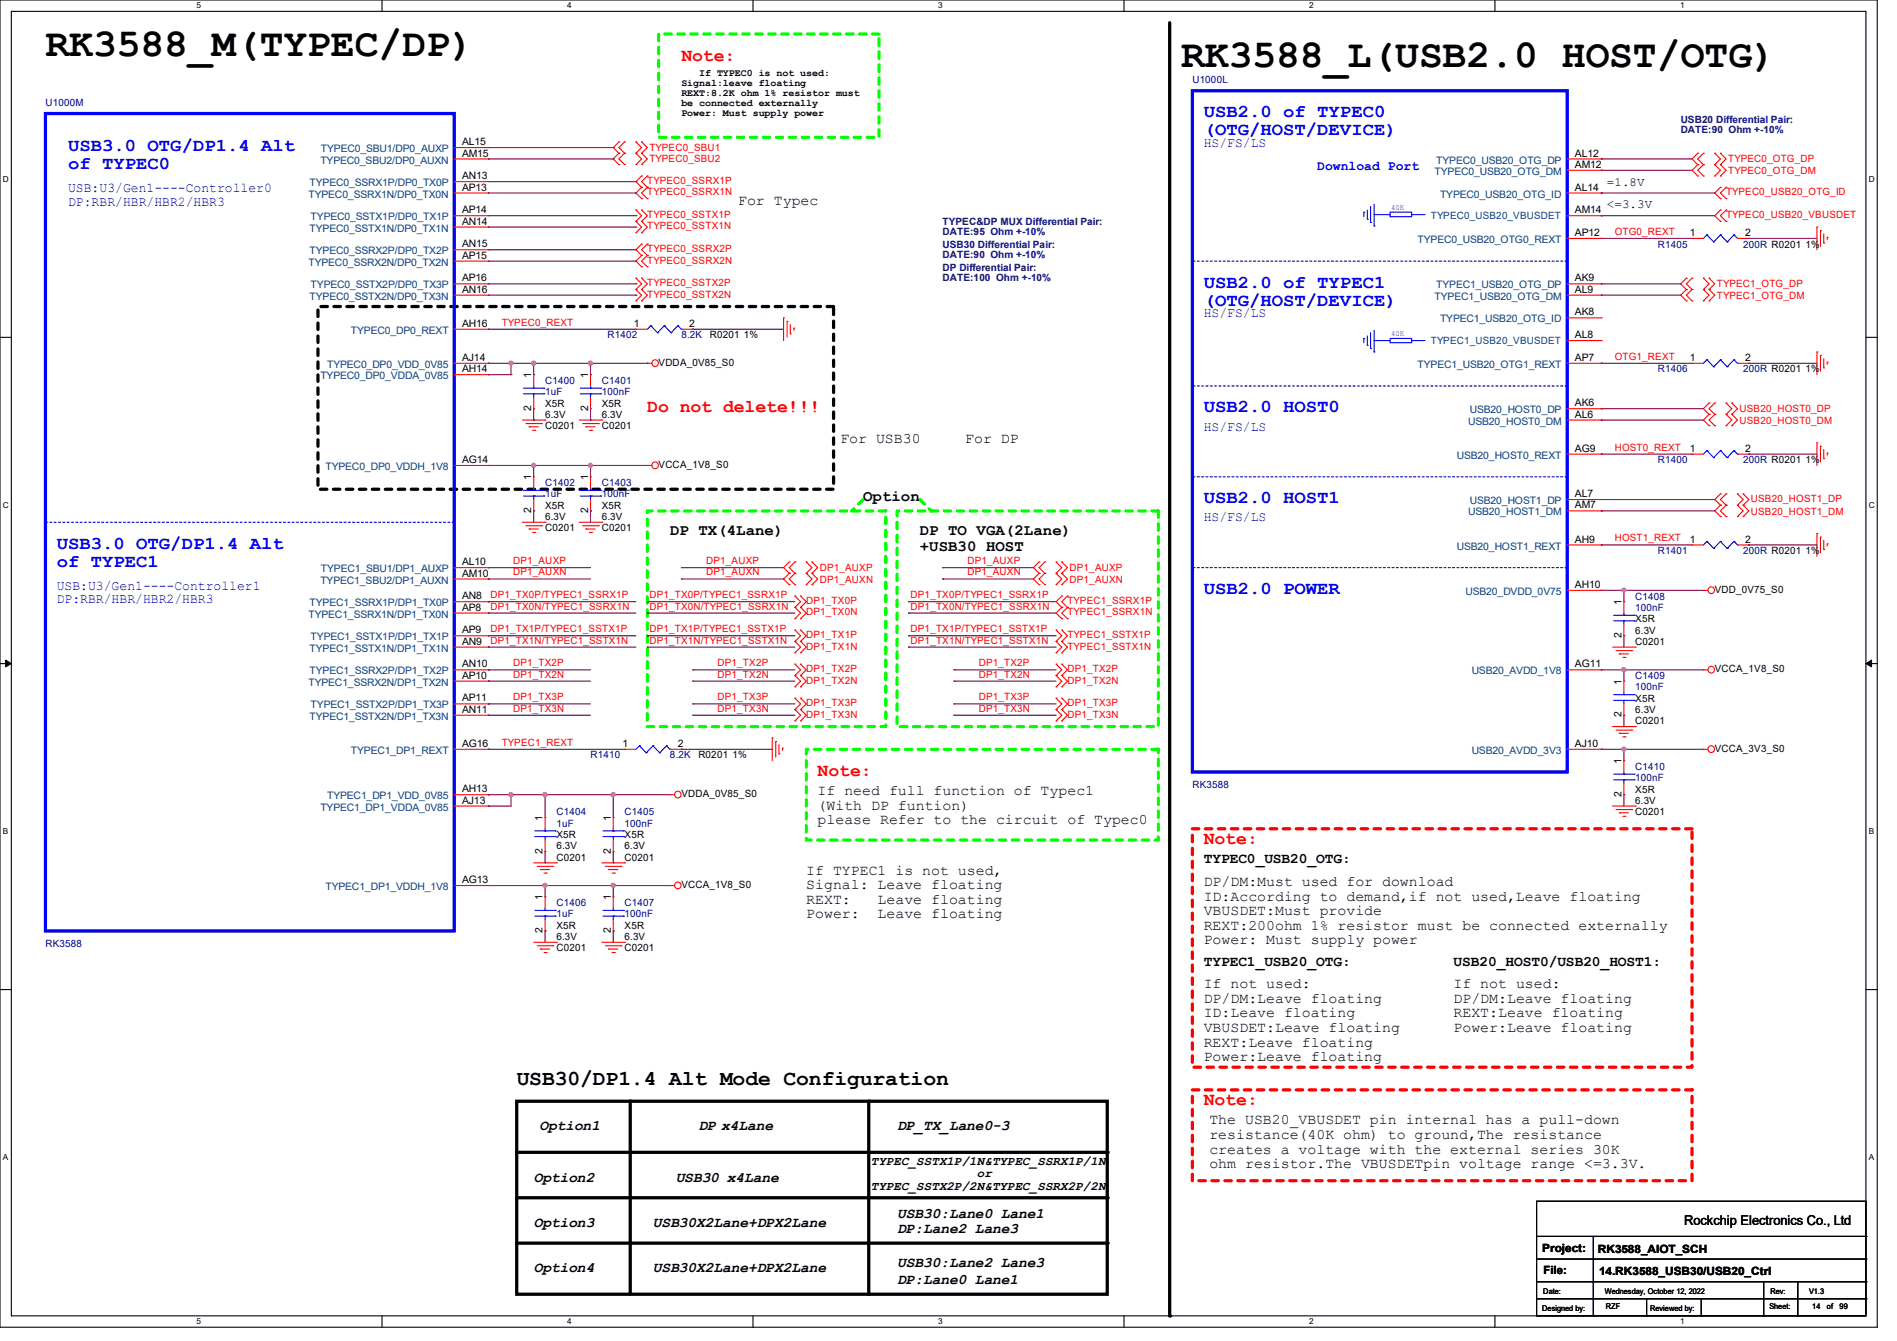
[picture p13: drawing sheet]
<svg xmlns="http://www.w3.org/2000/svg" width="297mm" height="210mm" viewBox="0 0 297 210" stroke-linecap="round" stroke-linejoin="round" font-family="sans-serif">
<defs><g id="words">
<g font-size="6.2">
<text x="7.1" y="8.8">RK3588_M(TYPEC/DP)</text>
<text x="184.9" y="10.5">RK3588_L(USB2.0 HOST/OTG)</text>
</g>
<text font-size="3.3" x="80.9" y="169.9">USB30/DP1.4 Alt Mode Configuration</text>
<g font-size="2.8" fill="#f00">
<text x="106.7" y="9.5">Note:</text>
<text x="101.3" y="64.6">Do not delete!!!</text>
<text x="128" y="121.5">Note:</text>
<text x="188.5" y="132.2">Note:</text>
<text x="188.5" y="173.1">Note:</text>
</g>
<g font-size="2.8" fill="#00f">
<text x="10.7" y="23.7">USB3.0 OTG/DP1.4 Alt</text>
<text x="188.5" y="18.4">USB2.0 of TYPEC0</text>
<text x="188.5" y="21.2">(OTG/HOST/DEVICE)</text>
<text x="10.7" y="26.5">of TYPEC0</text>
<text x="188.5" y="45">USB2.0 of TYPEC1</text>
<text x="188.5" y="47.9">(OTG/HOST/DEVICE)</text>
<text x="188.5" y="64.6">USB2.0 HOST0</text>
<text x="188.5" y="78.8">USB2.0 HOST1</text>
<text x="8.9" y="85.9">USB3.0 OTG/DP1.4 Alt</text>
<text x="8.9" y="88.8">of TYPEC1</text>
<text x="188.5" y="93">USB2.0 POWER</text>
</g>
<g font-size="2.5">
<text x="104.9" y="83.8">DP TX(4Lane)</text>
<text x="135.1" y="78.4">Option</text>
<text x="144" y="83.8">DP TO VGA(2Lane)</text>
<text x="144" y="86.2">+USB30 HOST</text>
</g>
<g font-size="2.3">
<text x="115.6" y="32.1">For Typec</text>
<text x="131.6" y="69.4">For USB30</text>
<text x="151.1" y="69.4">For DP</text>
<text x="128" y="124.5">If need full function of Typec1</text>
<text x="128" y="126.8">(With DP funtion)</text>
<text x="128" y="129.1">please Refer to the circuit of Typec0</text>
<text x="126.2" y="137">If TYPEC1 is not used,</text>
<text x="188.5" y="135.2">TYPEC0_USB20_OTG:</text>
<text x="126.2" y="139.3">Signal: Leave floating</text>
<text x="126.2" y="141.6">REXT:</text>
<text x="126.2" y="143.8">Power:</text>
<text x="137.4" y="141.6">Leave floating</text>
<text x="137.4" y="143.8">Leave floating</text>
<text x="188.5" y="138.8">DP/DM:Must used for download</text>
<text x="188.5" y="141.1">ID:According to demand,if not used,Leave floating</text>
<text x="188.5" y="143.3">VBUSDET:Must provide</text>
<text x="188.5" y="145.6">REXT:200ohm 1% resistor must be connected externally</text>
<text x="188.5" y="147.9">Power: Must supply power</text>
<text x="188.5" y="154.8">If not used:</text>
<text x="188.5" y="151.2">TYPEC1_USB20_OTG:</text>
<text x="227.6" y="154.8">If not used:</text>
<text x="227.6" y="151.2">USB20_HOST0/USB20_HOST1:</text>
<text x="188.5" y="157.1">DP/DM:Leave floating</text>
<text x="188.5" y="159.3">ID:Leave floating</text>
<text x="188.5" y="161.6">VBUSDET:Leave floating</text>
<text x="227.6" y="157.1">DP/DM:Leave floating</text>
<text x="227.6" y="159.3">REXT:Leave floating</text>
<text x="227.6" y="161.6">Power:Leave floating</text>
<text x="188.5" y="163.9">REXT:Leave floating</text>
<text x="188.5" y="166.2">Power:Leave floating</text>
<text x="84.5" y="177">Option1</text>
<text x="109.3" y="177">DP x4Lane</text>
<text x="140.5" y="177">DP_TX_Lane0-3</text>
<text x="189.4" y="176.1">The USB20_VBUSDET pin internal has a pull-down</text>
<text x="189.4" y="178.4">resistance(40K ohm) to ground,The resistance</text>
<text x="83.6" y="185">Option2</text>
<text x="105.8" y="185">USB30 x4Lane</text>
<text x="189.4" y="180.7">creates a voltage with the external series 30K</text>
<text x="189.4" y="183">ohm resistor.The VBUSDETpin voltage range &lt;=3.3V.</text>
<text x="140.5" y="190.7">USB30:Lane0 Lane1</text>
<text x="83.6" y="192.2">Option3</text>
<text x="102.2" y="192.2">USB30X2Lane+DPX2Lane</text>
<text x="140.5" y="193">DP:Lane2 Lane3</text>
<text x="83.6" y="199.3">Option4</text>
<text x="102.2" y="199.3">USB30X2Lane+DPX2Lane</text>
<text x="140.5" y="198.4">USB30:Lane2 Lane3</text>
<text x="140.5" y="201">DP:Lane0 Lane1</text>
</g>
<g font-size="2.1" fill="#00f">
<text x="188.5" y="23">HS/FS/LS</text>
<text x="206.2" y="26.6">Download Port</text>
<text x="10.7" y="30.1">USB:U3/Gen1----Controller0</text>
<text x="10.7" y="32.2">DP:RBR/HBR/HBR2/HBR3</text>
<text x="188.5" y="49.7">HS/FS/LS</text>
<text x="188.5" y="67.4">HS/FS/LS</text>
<text x="188.5" y="81.7">HS/FS/LS</text>
<text x="8.9" y="92.3">USB:U3/Gen1----Controller1</text>
<text x="8.9" y="94.4">DP:RBR/HBR/HBR2/HBR3</text>
</g>
<text font-size="2.1" x="263.7" y="191.9">Rockchip Electronics Co., Ltd</text>
<g font-size="1.9">
<text x="251.6" y="29.1">=1.8V</text>
<text x="251.6" y="32.6">&lt;=3.3V</text>
<text x="136.4" y="182.5">TYPEC_SSTX1P/1N&amp;TYPEC_SSRX1P/1N</text>
<text x="152.9" y="184.4">or</text>
<text x="136.4" y="186.4">TYPEC_SSTX2P/2N&amp;TYPEC_SSRX2P/2N</text>
</g>
<g font-size="1.8">
<text x="241.5" y="196">Project:</text>
<text x="250.2" y="196.2">RK3588_AIOT_SCH</text>
<text x="241.6" y="199.6">File:</text>
<text x="250.4" y="199.7">14.RK3588_USB30/USB20_Ctrl</text>
</g>
<g font-size="1.6">
<text x="109.5" y="11.9">If TYPEC0 is not used:</text>
<text x="106.7" y="13.5">Signal:leave floating</text>
<text x="106.7" y="15.1">REXT:8.2K ohm 1% resistor must</text>
<text x="106.7" y="16.6">be connected externally</text>
<text x="72.3" y="22.7">AL15</text>
<text x="106.7" y="18.2">Power: Must supply power</text>
<text x="72.3" y="24.5">AM15</text>
<text x="72.3" y="28.1">AN13</text>
<text x="72.3" y="29.8">AP13</text>
<text x="246.6" y="24.5">AL12</text>
<text x="246.6" y="29.8">AL14</text>
<text x="246.6" y="26.3">AM12</text>
<text x="72.3" y="35.2">AN14</text>
<text x="72.3" y="33.4">AP14</text>
<text x="246.6" y="33.4">AM14</text>
<text x="72.3" y="38.7">AN15</text>
<text x="72.3" y="40.5">AP15</text>
<text x="246.6" y="37">AP12</text>
<text x="264.6" y="37">1</text>
<text x="273.3" y="37">2</text>
<text x="72.3" y="45.8">AN16</text>
<text x="72.3" y="44.1">AP16</text>
<text x="246.6" y="44.1">AK9</text>
<text x="246.6" y="45.8">AL9</text>
<text x="72.3" y="51.2">AH16</text>
<text x="99.2" y="51.2">1</text>
<text x="107.9" y="51.2">2</text>
<text x="111.1" y="53">R0201 1%</text>
<text x="246.6" y="49.4">AK8</text>
<text x="246.6" y="53">AL8</text>
<text x="72.3" y="58.3">AH14</text>
<text x="72.3" y="56.5">AJ14</text>
<text x="83.2" y="59.2" transform="rotate(-90 83.2 59.2)">1</text>
<text x="92.1" y="59.2" transform="rotate(-90 92.1 59.2)">1</text>
<text x="103.1" y="57.3">VDDA_0V85_S0</text>
<text x="246.6" y="56.5">AP7</text>
<text x="264.6" y="56.5">1</text>
<text x="273.3" y="56.5">2</text>
<text x="83.2" y="64.3" transform="rotate(-90 83.2 64.3)">2</text>
<text x="85.3" y="63.7">X5R</text>
<text x="85.3" y="65.4">6.3V</text>
<text x="92.1" y="64.3" transform="rotate(-90 92.1 64.3)">2</text>
<text x="94.2" y="63.7">X5R</text>
<text x="94.2" y="65.4">6.3V</text>
<text x="246.6" y="63.6">AK6</text>
<text x="246.6" y="65.4">AL6</text>
<text x="85.3" y="67.2">C0201</text>
<text x="94.2" y="67.2">C0201</text>
<text x="246.6" y="70.7">AG9</text>
<text x="264.6" y="70.7">1</text>
<text x="273.3" y="70.7">2</text>
<text x="72.3" y="72.5">AG14</text>
<text x="83.2" y="75.2" transform="rotate(-90 83.2 75.2)">1</text>
<text x="92.1" y="75.2" transform="rotate(-90 92.1 75.2)">1</text>
<text x="103.1" y="73.3">VCCA_1V8_S0</text>
<text x="246.6" y="77.9">AL7</text>
<text x="83.2" y="80.3" transform="rotate(-90 83.2 80.3)">2</text>
<text x="85.3" y="83.2">C0201</text>
<text x="85.3" y="79.7">X5R</text>
<text x="85.3" y="81.4">6.3V</text>
<text x="92.1" y="80.3" transform="rotate(-90 92.1 80.3)">2</text>
<text x="94.2" y="83.2">C0201</text>
<text x="94.2" y="79.7">X5R</text>
<text x="94.2" y="81.4">6.3V</text>
<text x="246.6" y="79.6">AM7</text>
<text x="72.3" y="88.5">AL10</text>
<text x="246.6" y="85">AH9</text>
<text x="264.6" y="85">1</text>
<text x="273.3" y="85">2</text>
<text x="72.3" y="90.3">AM10</text>
<text x="72.3" y="93.9">AN8</text>
<text x="72.3" y="95.6">AP8</text>
<text x="246.6" y="92.1">AH10</text>
<text x="253.9" y="94.8" transform="rotate(-90 253.9 94.8)">1</text>
<text x="268.5" y="92.8">VDD_0V75_S0</text>
<text x="72.3" y="101">AN9</text>
<text x="72.3" y="99.2">AP9</text>
<text x="253.9" y="99.9" transform="rotate(-90 253.9 99.9)">2</text>
<text x="256" y="101">C0201</text>
<text x="256" y="97.4">X5R</text>
<text x="256" y="99.2">6.3V</text>
<text x="72.3" y="104.5">AN10</text>
<text x="72.3" y="106.3">AP10</text>
<text x="246.6" y="104.5">AG11</text>
<text x="253.9" y="107.2" transform="rotate(-90 253.9 107.2)">1</text>
<text x="268.5" y="105.3">VCCA_1V8_S0</text>
<text x="72.3" y="111.6">AN11</text>
<text x="72.3" y="109.9">AP11</text>
<text x="253.9" y="112.4" transform="rotate(-90 253.9 112.4)">2</text>
<text x="256" y="113.5">C0201</text>
<text x="256" y="109.9">X5R</text>
<text x="256" y="111.7">6.3V</text>
<text x="72.3" y="117">AG16</text>
<text x="97.4" y="117">1</text>
<text x="106.1" y="117">2</text>
<text x="109.3" y="118.8">R0201 1%</text>
<text x="246.6" y="117">AJ10</text>
<text x="253.9" y="119.7" transform="rotate(-90 253.9 119.7)">1</text>
<text x="268.5" y="117.7">VCCA_3V3_S0</text>
<text x="72.3" y="124.1">AH13</text>
<text x="72.3" y="125.9">AJ13</text>
<text x="106.7" y="124.8">VDDA_0V85_S0</text>
<text x="253.9" y="124.8" transform="rotate(-90 253.9 124.8)">2</text>
<text x="256" y="124.1">X5R</text>
<text x="256" y="125.9">6.3V</text>
<text x="85" y="128.6" transform="rotate(-90 85 128.6)">1</text>
<text x="87.1" y="131.2">X5R</text>
<text x="95.6" y="128.6" transform="rotate(-90 95.6 128.6)">1</text>
<text x="97.8" y="131.2">X5R</text>
<text x="256" y="127.7">C0201</text>
<text x="85" y="133.7" transform="rotate(-90 85 133.7)">2</text>
<text x="87.1" y="134.8">C0201</text>
<text x="87.1" y="133">6.3V</text>
<text x="95.6" y="133.7" transform="rotate(-90 95.6 133.7)">2</text>
<text x="97.8" y="134.8">C0201</text>
<text x="97.8" y="133">6.3V</text>
<text x="72.3" y="138.3">AG13</text>
<text x="85" y="141" transform="rotate(-90 85 141)">1</text>
<text x="95.6" y="141" transform="rotate(-90 95.6 141)">1</text>
<text x="106.7" y="139.1">VCCA_1V8_S0</text>
<text x="85" y="146.1" transform="rotate(-90 85 146.1)">2</text>
<text x="87.1" y="149">C0201</text>
<text x="87.1" y="145.5">X5R</text>
<text x="87.1" y="147.2">6.3V</text>
<text x="95.6" y="146.1" transform="rotate(-90 95.6 146.1)">2</text>
<text x="97.8" y="149">C0201</text>
<text x="97.8" y="145.5">X5R</text>
<text x="97.8" y="147.2">6.3V</text>
</g>
<g font-size="1.6" fill="#000080">
<text x="7.1" y="16.6">U1000M</text>
<text x="186.7" y="13">U1000L</text>
<text x="263.1" y="19.3">USB20 Differential Pair:</text>
<text x="263.1" y="20.9">DATE:90 Ohm +-10%</text>
<text x="147.6" y="35.3">TYPEC&amp;DP MUX Differential Pair:</text>
<text x="147.6" y="36.9">DATE:95 Ohm +-10%</text>
<text x="147.6" y="38.8">USB30 Differential Pair:</text>
<text x="147.6" y="40.4">DATE:90 Ohm +-10%</text>
<text x="259.6" y="38.8">R1405</text>
<text x="272.9" y="38.8">200R R0201 1%</text>
<text x="147.6" y="42.4">DP Differential Pair:</text>
<text x="147.6" y="44">DATE:100 Ohm +-10%</text>
<text x="95.1" y="53">R1402</text>
<text x="106.7" y="53">8.2K</text>
<text x="259.6" y="58.3">R1406</text>
<text x="272.9" y="58.3">200R R0201 1%</text>
<text x="85.3" y="60.1">C1400</text>
<text x="85.3" y="61.9">1uF</text>
<text x="94.2" y="60.1">C1401</text>
<text x="94.2" y="61.9">100nF</text>
<text x="85.3" y="76.1">C1402</text>
<text x="85.3" y="77.9">1uF</text>
<text x="94.2" y="76.1">C1403</text>
<text x="94.2" y="77.9">100nF</text>
<text x="259.6" y="72.6">R1400</text>
<text x="272.9" y="72.6">200R R0201 1%</text>
<text x="259.6" y="86.8">R1401</text>
<text x="272.9" y="86.8">200R R0201 1%</text>
<text x="256" y="93.9">C1408</text>
<text x="256" y="95.7">100nF</text>
<text x="256" y="106.3">C1409</text>
<text x="256" y="108.1">100nF</text>
<text x="92.5" y="118.8">R1410</text>
<text x="104.9" y="118.8">8.2K</text>
<text x="186.7" y="123.4">RK3588</text>
<text x="256" y="120.6">C1410</text>
<text x="256" y="122.3">100nF</text>
<text x="87.1" y="127.7">C1404</text>
<text x="87.1" y="129.5">1uF</text>
<text x="97.8" y="127.7">C1405</text>
<text x="97.8" y="129.5">100nF</text>
<text x="87.1" y="141.9">C1406</text>
<text x="87.1" y="143.7">1uF</text>
<text x="97.8" y="141.9">C1407</text>
<text x="97.8" y="143.7">100nF</text>
<text x="7.1" y="148.3">RK3588</text>
</g>
<g font-size="1.6" fill="#004080">
<text x="50.2" y="23.8">TYPEC0_SBU1/DP0_AUXP</text>
<text x="48.5" y="29.2">TYPEC0_SSRX1P/DP0_TX0P</text>
<text x="50.2" y="25.6">TYPEC0_SBU2/DP0_AUXN</text>
<text x="224.6" y="27.4">TYPEC0_USB20_OTG_DM</text>
<text x="224.9" y="25.6">TYPEC0_USB20_OTG_DP</text>
<text x="48.3" y="30.9">TYPEC0_SSRX1N/DP0_TX0N</text>
<text x="48.6" y="34.5">TYPEC0_SSTX1P/DP0_TX1P</text>
<text x="224" y="34.3">TYPEC0_USB20_VBUSDET</text>
<text x="225.5" y="30.9">TYPEC0_USB20_OTG_ID</text>
<text x="48.3" y="41.6">TYPEC0_SSRX2N/DP0_TX2N</text>
<text x="48.5" y="36.3">TYPEC0_SSTX1N/DP0_TX1N</text>
<text x="48.5" y="39.8">TYPEC0_SSRX2P/DP0_TX2P</text>
<text x="221.9" y="38.1">TYPEC0_USB20_OTG0_REXT</text>
<text x="48.5" y="46.9">TYPEC0_SSTX2N/DP0_TX3N</text>
<text x="48.6" y="45.2">TYPEC0_SSTX2P/DP0_TX3P</text>
<text x="224.6" y="46.9">TYPEC1_USB20_OTG_DM</text>
<text x="224.9" y="45.2">TYPEC1_USB20_OTG_DP</text>
<text x="54.9" y="52.3">TYPEC0_DP0_REXT</text>
<text x="224" y="53.9">TYPEC1_USB20_VBUSDET</text>
<text x="225.5" y="50.5">TYPEC1_USB20_OTG_ID</text>
<text x="50.2" y="59.4">TYPEC0_DP0_VDDA_0V85</text>
<text x="51.2" y="57.6">TYPEC0_DP0_VDD_0V85</text>
<text x="221.9" y="57.6">TYPEC1_USB20_OTG1_REXT</text>
<text x="230.1" y="64.7">USB20_HOST0_DP</text>
<text x="228.1" y="71.8">USB20_HOST0_REXT</text>
<text x="229.9" y="66.5">USB20_HOST0_DM</text>
<text x="51" y="73.6">TYPEC0_DP0_VDDH_1V8</text>
<text x="229.9" y="80.7">USB20_HOST1_DM</text>
<text x="230.1" y="79">USB20_HOST1_DP</text>
<text x="50.2" y="89.6">TYPEC1_SBU1/DP1_AUXP</text>
<text x="228.1" y="86.1">USB20_HOST1_REXT</text>
<text x="48.5" y="95">TYPEC1_SSRX1P/DP1_TX0P</text>
<text x="50.2" y="91.4">TYPEC1_SBU2/DP1_AUXN</text>
<text x="229.4" y="93.2">USB20_DVDD_0V75</text>
<text x="48.3" y="96.7">TYPEC1_SSRX1N/DP1_TX0N</text>
<text x="48.6" y="100.3">TYPEC1_SSTX1P/DP1_TX1P</text>
<text x="48.3" y="107.4">TYPEC1_SSRX2N/DP1_TX2N</text>
<text x="48.5" y="102.1">TYPEC1_SSTX1N/DP1_TX1N</text>
<text x="48.5" y="105.6">TYPEC1_SSRX2P/DP1_TX2P</text>
<text x="230.4" y="105.6">USB20_AVDD_1V8</text>
<text x="48.5" y="112.7">TYPEC1_SSTX2N/DP1_TX3N</text>
<text x="48.6" y="111">TYPEC1_SSTX2P/DP1_TX3P</text>
<text x="54.9" y="118.1">TYPEC1_DP1_REXT</text>
<text x="230.4" y="118.1">USB20_AVDD_3V3</text>
<text x="51.2" y="125.2">TYPEC1_DP1_VDD_0V85</text>
<text x="50.2" y="127">TYPEC1_DP1_VDDA_0V85</text>
<text x="51" y="139.4">TYPEC1_DP1_VDDH_1V8</text>
</g>
<g font-size="1.6" fill="#f00">
<text x="101.7" y="23.7">TYPEC0_SBU1</text>
<text x="101.3" y="28.8">TYPEC0_SSRX1P</text>
<text x="101.7" y="25.4">TYPEC0_SBU2</text>
<text x="270.6" y="25.4">TYPEC0_OTG_DP</text>
<text x="270.6" y="27.2">TYPEC0_OTG_DM</text>
<text x="101.3" y="34.2">TYPEC0_SSTX1P</text>
<text x="101.3" y="35.9">TYPEC0_SSTX1N</text>
<text x="101.3" y="30.6">TYPEC0_SSRX1N</text>
<text x="270.3" y="34.2">TYPEC0_USB20_VBUSDET</text>
<text x="270.3" y="30.6">TYPEC0_USB20_OTG_ID</text>
<text x="101.3" y="41.3">TYPEC0_SSRX2N</text>
<text x="101.3" y="39.5">TYPEC0_SSRX2P</text>
<text x="252.8" y="36.8">OTG0_REXT</text>
<text x="101.3" y="44.8">TYPEC0_SSTX2P</text>
<text x="101.3" y="46.6">TYPEC0_SSTX2N</text>
<text x="268.8" y="45">TYPEC1_OTG_DP</text>
<text x="268.8" y="46.8">TYPEC1_OTG_DM</text>
<text x="78.6" y="51">TYPEC0_REXT</text>
<text x="252.8" y="56.3">OTG1_REXT</text>
<text x="272.4" y="64.6">USB20_HOST0_DP</text>
<text x="252.8" y="70.6">HOST0_REXT</text>
<text x="272.4" y="66.3">USB20_HOST0_DM</text>
<text x="274.1" y="78.6">USB20_HOST1_DP</text>
<text x="274.1" y="80.7">USB20_HOST1_DM</text>
<text x="80.3" y="88.3">DP1_AUXP</text>
<text x="110.6" y="88.3">DP1_AUXP</text>
<text x="128.4" y="89.4">DP1_AUXP</text>
<text x="151.5" y="88.3">DP1_AUXP</text>
<text x="167.5" y="89.4">DP1_AUXP</text>
<text x="252.8" y="84.8">HOST1_REXT</text>
<text x="76.8" y="93.7">DP1_TX0P/TYPEC1_SSRX1P</text>
<text x="76.8" y="95.5">DP1_TX0N/TYPEC1_SSRX1N</text>
<text x="80.3" y="90.1">DP1_AUXN</text>
<text x="101.7" y="93.7">DP1_TX0P/TYPEC1_SSRX1P</text>
<text x="101.7" y="95.5">DP1_TX0N/TYPEC1_SSRX1N</text>
<text x="110.6" y="90.1">DP1_AUXN</text>
<text x="126.2" y="94.6">DP1_TX0P</text>
<text x="128.4" y="91.2">DP1_AUXN</text>
<text x="142.6" y="93.7">DP1_TX0P/TYPEC1_SSRX1P</text>
<text x="142.6" y="95.5">DP1_TX0N/TYPEC1_SSRX1N</text>
<text x="151.5" y="90.1">DP1_AUXN</text>
<text x="167.1" y="94.6">TYPEC1_SSRX1P</text>
<text x="167.5" y="91.2">DP1_AUXN</text>
<text x="76.8" y="99">DP1_TX1P/TYPEC1_SSTX1P</text>
<text x="76.8" y="100.8">DP1_TX1N/TYPEC1_SSTX1N</text>
<text x="101.7" y="99">DP1_TX1P/TYPEC1_SSTX1P</text>
<text x="101.7" y="100.8">DP1_TX1N/TYPEC1_SSTX1N</text>
<text x="126.2" y="99.9">DP1_TX1P</text>
<text x="126.2" y="101.7">DP1_TX1N</text>
<text x="126.2" y="96.4">DP1_TX0N</text>
<text x="142.6" y="99">DP1_TX1P/TYPEC1_SSTX1P</text>
<text x="142.6" y="100.8">DP1_TX1N/TYPEC1_SSTX1N</text>
<text x="167.1" y="99.9">TYPEC1_SSTX1P</text>
<text x="167.1" y="101.7">TYPEC1_SSTX1N</text>
<text x="167.1" y="96.4">TYPEC1_SSRX1N</text>
<text x="80.3" y="104.3">DP1_TX2P</text>
<text x="80.3" y="106.1">DP1_TX2N</text>
<text x="112.4" y="104.3">DP1_TX2P</text>
<text x="112.4" y="106.1">DP1_TX2N</text>
<text x="126.2" y="105.3">DP1_TX2P</text>
<text x="126.2" y="107.1">DP1_TX2N</text>
<text x="153.2" y="104.3">DP1_TX2P</text>
<text x="153.2" y="106.1">DP1_TX2N</text>
<text x="167.1" y="105.3">DP1_TX2P</text>
<text x="167.1" y="107.1">DP1_TX2N</text>
<text x="80.3" y="109.7">DP1_TX3P</text>
<text x="80.3" y="111.5">DP1_TX3N</text>
<text x="112.4" y="109.7">DP1_TX3P</text>
<text x="112.4" y="111.5">DP1_TX3N</text>
<text x="126.2" y="110.6">DP1_TX3P</text>
<text x="126.2" y="112.4">DP1_TX3N</text>
<text x="153.2" y="109.7">DP1_TX3P</text>
<text x="153.2" y="111.5">DP1_TX3N</text>
<text x="167.1" y="110.6">DP1_TX3P</text>
<text x="167.1" y="112.4">DP1_TX3N</text>
<text x="78.6" y="116.8">TYPEC1_REXT</text>
</g>
<g font-size="1.3">
<text x="30.8" y="1.3">5</text>
<text x="88.8" y="1.3">4</text>
<text x="146.9" y="1.3">3</text>
<text x="205" y="1.3">2</text>
<text x="263.1" y="1.3">1</text>
<text x=".5" y="28.4">D</text>
<text x="292.6" y="28.4">D</text>
<text x=".5" y="79.5">C</text>
<text x="292.6" y="79.5">C</text>
<text x=".5" y="130.6">B</text>
<text x="292.6" y="130.6">B</text>
<text x=".5" y="181.7">A</text>
<text x="292.6" y="181.7">A</text>
<text x="30.8" y="207.4">5</text>
<text x="88.8" y="207.4">4</text>
<text x="146.9" y="207.4">3</text>
<text x="205" y="207.4">2</text>
<text x="263.1" y="207.4">1</text>
</g>
<g font-size="1.2" fill="#00f">
<text x="217.8" y="32.9">40K</text>
<text x="217.8" y="52.6">40K</text>
</g>
<g font-size="1.2">
<text x="241.6" y="202.6">Date:</text>
<text x="251.2" y="202.6">Wednesday, October 12, 2022</text>
<text x="277.2" y="202.6">Rev:</text>
<text x="283.2" y="202.6">V1.3</text>
<text x="241.5" y="205.3">Designed by:</text>
<text x="251.4" y="205.1">RZF</text>
<text x="258.4" y="205.3">Reviewed by:</text>
<text x="277" y="205.1">Sheet:</text>
<text x="283.8" y="205.1">14</text>
<text x="286" y="205.1">of</text>
<text x="288" y="205.1">99</text>
</g>
</g></defs>
<path d="M0 0h293.9v207.9h-293.9zM1.8 1.8h290.3v204.3h-290.3z" fill="none" stroke="#000" stroke-width=".17"/>
<g fill="#fff">
<path d="M30.8 .2h.7v1.4h-.7z"/>
<path d="M30.8 206.2h.7v1.4h-.7z"/>
</g>
<path d="M59.8 0v1.8M59.8 206.1v1.8" fill="none" stroke="#000" stroke-width=".17"/>
<g fill="#fff">
<path d="M88.8 .2h.7v1.4h-.7z"/>
<path d="M88.8 206.2h.7v1.4h-.7z"/>
</g>
<path d="M117.9 0v1.8M117.9 206.1v1.8" fill="none" stroke="#000" stroke-width=".17"/>
<g fill="#fff">
<path d="M146.9 .2h.7v1.4h-.7z"/>
<path d="M146.9 206.2h.7v1.4h-.7z"/>
</g>
<path d="M176 0v1.8M176 206.1v1.8" fill="none" stroke="#000" stroke-width=".17"/>
<g fill="#fff">
<path d="M205 .2h.7v1.4h-.7z"/>
<path d="M205 206.2h.7v1.4h-.7z"/>
</g>
<path d="M234.1 0v1.8M234.1 206.1v1.8" fill="none" stroke="#000" stroke-width=".17"/>
<g fill="#fff">
<path d="M263.1 .2h.6v1.4h-.6z"/>
<path d="M263.1 206.2h.6v1.4h-.6z"/>
<path d="M.5 27.3h.9v1.4h-.9z"/>
<path d="M292.6 27.3h.9v1.4h-.9z"/>
<path d="M.5 78.4h.9v1.4h-.9z"/>
<path d="M292.6 78.4h.9v1.4h-.9z"/>
</g>
<path d="M0 52.8h1.8M292.1 52.8h1.8" fill="none" stroke="#000" stroke-width=".17"/>
<g fill="#fff">
<path d="M.5 129.5h.8v1.4h-.8z"/>
<path d="M292.6 129.5h.8v1.4h-.8z"/>
</g>
<path d="M0 103.9h1.8M292.1 103.9h1.8" fill="none" stroke="#000" stroke-width=".17"/>
<path d="M.9 103.4l.9 .5-.9 .5zM292.1 103.9l.9-.5v1z" fill="#000" stroke="#000" stroke-width=".16"/>
<g fill="#fff">
<path d="M.5 180.5h.8v1.4h-.8z"/>
<path d="M292.6 180.5h.8v1.4h-.8z"/>
</g>
<path d="M0 155h1.8M292.1 155h1.8" fill="none" stroke="#000" stroke-width=".17"/>
<path d="M183.1 3.6v202.5M80.9 172.5h92.5v30.2h-92.5zM98.7 172.5v30.2M136 172.5v30.2M80.9 180.5h92.5M80.9 187.6h92.5M80.9 194.7h92.5" fill="none" stroke="#000" stroke-width=".51"/>
<g fill="#000">
<circle cx="98.7" cy="172.5" r=".25"/>
<circle cx="136" cy="172.5" r=".25"/>
<circle cx="173.4" cy="194.7" r=".25"/>
<circle cx="173.4" cy="180.5" r=".25"/>
<circle cx="173.4" cy="187.6" r=".25"/>
<circle cx="183.1" cy="206.1" r=".25"/>
</g>
<path d="M135.1 78.2l-1.8 1.8M101.3 80h37.4v33.8h-37.4zM140.5 80h40.9v33.8h-40.9z" fill="none" stroke="#0f0" stroke-width=".51" stroke-dasharray="1 1"/>
<circle cx="133.3" cy="80" r=".25" fill="#0f0" stroke-dasharray="1 1"/>
<path d="M144 78.2l1.8 1.8" fill="none" stroke="#0f0" stroke-width=".51" stroke-dasharray="1 1"/>
<circle cx="145.8" cy="80" r=".25" fill="#0f0" stroke-dasharray="1 1"/>
<path d="M186.7 129.8h78.2v37.3h-78.2zM186.7 170.7h78.2v14.2h-78.2z" fill="none" stroke="#f00" stroke-width=".51" stroke-dasharray="1 1"/>
<path d="M103.1 5.3h34.5v16.2h-34.5zM126.2 117.3h55.2v14.3h-55.2z" fill="none" stroke="#0f0" stroke-width=".51" stroke-dasharray="1 1"/>
<path d="M49.8 48h80.7v28.6h-80.7z" fill="none" stroke="#000" stroke-width=".51" stroke-dasharray="1 1"/>
<g fill="none" stroke="#f00" stroke-width=".17">
<path d="M71.1 23.1h5.4M71.1 24.9h5.4M71.1 28.4h5.4M71.1 35.6h5.4M71.1 39.1h5.4M71.1 30.2h5.4M71.1 33.8h5.4M76.5 23.1h.1M76.5 24.9h.1M76.5 28.4h.1M76.5 35.6h.1M76.5 39.1h.1"/>
<path d="M76.5 30.2h.1M76.5 33.8h.1M96.9 22.2h.1M96.9 24h.1M96.9 25.8h.1M96.9 22.2l-.9 .9 .9 .9M96.9 24l-.9 .9 .9 .9M97.8 24h.1M97.8 22.2h.1M97.8 25.8h.1M97.8 22.2l-.9 .9 .9 .9M97.8 24l-.9 .9 .9 .9"/>
<path d="M99.6 24h.1M99.6 22.2h.1M99.6 25.8h.1M99.6 34.7h.1M99.6 32.9h.1M99.6 36.4h.1M99.6 22.2l.9 .9-.9 .9M99.6 24l.9 .9-.9 .9M99.6 32.9l.9 .9-.9 .9M99.6 34.7l.9 .9-.9 .8M100.5 24h.1M100.5 22.2h.1"/>
<path d="M100.5 25.8h.1M100.5 38.2h.1M100.5 34.7h.1M100.5 32.9h.1M100.5 36.4h.1M100.5 27.6h.1M100.5 29.3h.1M100.5 31.1h.1M100.5 22.2l.8 .9-.8 .9M100.5 27.6l-.9 .8 .9 .9M100.5 24l.8 .9-.8 .9M100.5 38.2l-.9 .9 .9 .9"/>
<path d="M100.5 32.9l.8 .9-.8 .9M100.5 34.7l.8 .9-.8 .8M100.5 29.3l-.9 .9 .9 .9M101.3 38.2h.1M101.3 29.3h.1M101.3 27.6h.1M101.3 31.1h.1M101.3 27.6l-.8 .8 .8 .9M101.3 38.2l-.8 .9 .8 .9M101.3 29.3l-.8 .9 .8 .9M245.4 24.9h5.3M245.4 30.2h5.3"/>
<path d="M245.4 33.8h5.3M245.4 26.7h5.3M245.4 37.3h5.3M250.7 24.9h.1M250.7 30.2h.1M250.7 26.7h.1M250.7 33.8h.1M250.7 37.3h.1M264.9 37.3h.1M264.9 37.3h1.8M265.8 24h.1M265.8 25.8h.1"/>
<path d="M265.8 27.6h.1M265.8 24l-.9 .9 .9 .9M265.8 25.8l-.9 .9 .9 .9M266.7 25.8h.1M266.7 24h.1M266.7 27.6h.1M266.7 24l-.9 .9 .9 .9M266.7 25.8l-.9 .9 .9 .9M268.5 25.8h.1M268.5 24h.1M268.5 27.6h.1M268.5 24l.9 .9-.9 .9"/>
<path d="M268.5 25.8l.9 .9-.9 .9M269.4 25.8h.1M269.4 24h.1M269.4 27.6h.1M269.4 32.9h.1M269.4 34.7h.1M269.4 29.3h.1M269.4 31.1h.1M269.4 24l.9 .9-.9 .9M269.4 25.8l.9 .9-.9 .9M269.4 32.9l-.9 .9 .9 .9M269.4 29.3l-.9 .9 .9 .9"/>
<path d="M270.3 34.7h.1M270.3 32.9h.1M270.3 31.1h.1M270.3 29.3h.1M270.3 29.3l-.9 .9 .9 .9M270.3 32.9l-.9 .9 .9 .9M272 37.3h1.8M273.8 37.3h.1M284.5 35.6h.1M284.5 35.6v3.5M285 36.1h.1M285 36.1v2.5"/>
<path d="M285.5 38.1h.1M285.5 36.6v1.5M286.1 37.2h.1M286.1 37.2v.3M71.1 56.9h5.4M71.1 58.7h5.4M71.1 51.6h5.4M71.1 46.2h5.4M71.1 40.9h5.4M71.1 44.4h5.4M76.5 58.7h.1M76.5 51.6h.1"/>
<path d="M76.5 56.9h.1M76.5 46.2h.1M76.5 40.9h.1M76.5 44.4h.1M83.6 58.7h.1M83.6 58.7v1.8M92.5 58.7h.1M92.5 58.7v1.8M99.6 45.3h.1M99.6 43.6h.1M99.6 47.1h.1M99.6 51.6h.1"/>
<path d="M99.6 43.6l.9 .8-.9 .9M99.6 45.3l.9 .9-.9 .9M99.6 51.6h1.7M100.5 45.3h.1M100.5 43.6h.1M100.5 47.1h.1M100.5 40h.1M100.5 41.8h.1M100.5 43.6l.8 .8-.8 .9M100.5 45.3l.8 .9-.8 .9M100.5 40l-.9 .9 .9 .9M101.3 56.9h.1"/>
<path d="M101.3 41.8h.1M101.3 40h.1M101.3 56.9h.8M101.3 40l-.8 .9 .8 .9M106.7 51.6h1.8M108.5 51.6h.1M122.7 49.8h.1M122.7 49.8v3.5M123.2 50.3h.1M123.2 50.3v2.5M123.7 52.3h.1M123.7 50.8v1.5"/>
<path d="M124.3 51.4h.1M124.3 51.4v.3M245.4 56.9h5.3M245.4 46.2h5.3M245.4 44.4h5.3M245.4 49.8h5.3M245.4 53.3h5.3M250.7 49.8h.1M250.7 44.4h.1M250.7 53.3h.1M250.7 46.2h.1M250.7 56.9h.1"/>
<path d="M264 43.6h.1M264 45.3h.1M264 47.1h.1M264 43.6l-.9 .8 .9 .9M264 45.3l-.9 .9 .9 .9M264.9 45.3h.1M264.9 43.6h.1M264.9 47.1h.1M264.9 56.9h.1M264.9 56.9h1.8M264.9 43.6l-.9 .8 .9 .9M264.9 45.3l-.9 .9 .9 .9"/>
<path d="M266.7 45.3h.1M266.7 43.6h.1M266.7 47.1h.1M266.7 43.6l.9 .8-.9 .9M266.7 45.3l.9 .9-.9 .9M267.6 45.3h.1M267.6 43.6h.1M267.6 47.1h.1M267.6 43.6l.9 .8-.9 .9M267.6 45.3l.9 .9-.9 .9M272 56.9h1.8M273.8 56.9h.1"/>
<path d="M284.5 55.1h.1M284.5 55.1v3.6M285 55.7h.1M285 55.7v2.4M285.5 57.6h.1M285.5 56.2v1.4M286.1 56.7h.1M286.1 56.7v.4M71.1 72.9h5.4M76.5 72.9h.1M81.8 65.8h3.5M82.3 66.3h2.5"/>
<path d="M82.8 66.8h.1M82.8 66.8h1.5M83.4 67.4h.3M83.6 74.7h.1M83.6 64h.1M83.6 62.2v1.8M83.6 74.7v1.8M83.6 78.2v1.8M83.7 67.4h.1M84.8 66.3h.1M85.3 65.8h.1M90.7 65.8h3.5"/>
<path d="M91.2 66.3h2.5M91.7 66.8h.1M91.7 66.8h1.5M92.3 67.4h.3M92.5 64h.1M92.5 74.7h.1M92.5 62.2v1.8M92.5 74.7v1.8M92.5 78.2v1.8M92.6 67.4h.1M93.7 66.3h.1M94.2 65.8h.1"/>
<path d="M101.3 72.9h.1M101.3 72.9h.8M245.4 65.8h5.3M245.4 71.1h5.3M245.4 64h5.3M245.4 78.2h5.3M250.7 71.1h.1M250.7 64h.1M250.7 65.8h.1M250.7 78.2h.1M264.9 71.1h.1M264.9 71.1h1.8"/>
<path d="M267.6 63.1h.1M267.6 64.9h.1M267.6 66.7h.1M267.6 63.1l-.9 .9 .9 .9M267.6 64.9l-.9 .9 .9 .9M268.5 64.9h.1M268.5 63.1h.1M268.5 66.7h.1M268.5 63.1l-.9 .9 .9 .9M268.5 64.9l-.9 .9 .9 .9M269.4 77.3h.1M269.4 79.1h.1"/>
<path d="M269.4 77.3l-.9 .9 .9 .9M269.4 79.1l-.9 .9 .9 .9M270.3 79.1h.1M270.3 77.3h.1M270.3 64.9h.1M270.3 63.1h.1M270.3 66.7h.1M270.3 77.3l-.9 .9 .9 .9M270.3 79.1l-.9 .9 .9 .9M270.3 63.1l.8 .9-.8 .9M270.3 64.9l.8 .9-.8 .9M271.1 64.9h.1"/>
<path d="M271.1 63.1h.1M271.1 66.7h.1M271.1 63.1l.9 .9-.9 .9M271.1 64.9l.9 .9-.9 .9M272 79.1h.1M272 77.3h.1M272 77.3l.9 .9-.9 .9M272 79.1l.9 .9-.9 .9M272 71.1h1.8M272.9 79.1h.1M272.9 77.3h.1M272.9 77.3l.9 .9-.9 .9"/>
<path d="M272.9 79.1l.9 .9-.9 .9M273.8 71.1h.1M284.5 69.3h.1M284.5 69.3v3.6M285 69.9h.1M285 69.9v2.4M285.5 71.8h.1M285.5 70.4v1.4M286.1 71h.1M286.1 71v.3M71.1 88.9h5.4M71.1 90.7h5.4"/>
<path d="M71.1 94.2h5.4M71.1 96h5.4M71.1 99.6h5.4M76.5 88.9h.1M76.5 90.7h.1M76.5 94.2h.1M76.5 96h.1M76.5 99.6h.1M81.8 81.8h3.5M82.3 82.3h2.5M82.8 82.8h.1M82.8 82.8h1.5"/>
<path d="M83.4 83.4h.3M83.6 80h.1M83.7 83.4h.1M84.8 82.3h.1M85.3 81.8h.1M90.7 81.8h3.5M91.2 82.3h2.5M91.7 82.8h.1M91.7 82.8h1.5M92.3 83.4h.3M92.5 80h.1M92.6 83.4h.1"/>
<path d="M93.7 82.3h.1M94.2 81.8h.1M123.6 88h.1M123.6 89.8h.1M123.6 91.6h.1M123.6 88l-.9 .9 .9 .9M123.6 89.8l-.9 .9 .9 .9M124.5 89.8h.1M124.5 88h.1M124.5 91.6h.1M124.5 98.7h.1M124.5 95.1h.1"/>
<path d="M124.5 93.3h.1M124.5 96.9h.1M124.5 88l-.9 .9 .9 .9M124.5 89.8l-.9 .9 .9 .9M124.5 98.7l.8 .9-.8 .9M124.5 93.3l.8 .9-.8 .9M124.5 95.1l.8 .9-.8 .9M125.3 98.7h.1M125.3 95.1h.1M125.3 93.3h.1M125.3 96.9h.1M125.3 93.3l.9 .9-.9 .9"/>
<path d="M125.3 98.7l.9 .9-.9 .9M125.3 95.1l.9 .9-.9 .9M126.2 89.8h.1M126.2 88h.1M126.2 91.6h.1M126.2 88l.9 .9-.9 .9M126.2 89.8l.9 .9-.9 .9M127.1 89.8h.1M127.1 88h.1M127.1 91.6h.1M127.1 88l.9 .9-.9 .9M127.1 89.8l.9 .9-.9 .9"/>
<path d="M162.7 88h.1M162.7 89.8h.1M162.7 91.6h.1M162.7 89.8l-.9 .9 .9 .9M162.7 88l-.9 .9 .9 .9M163.6 89.8h.1M163.6 88h.1M163.6 91.6h.1M163.6 89.8l-.9 .9 .9 .9M163.6 88l-.9 .9 .9 .9M165.4 98.7h.1M165.4 89.8h.1"/>
<path d="M165.4 88h.1M165.4 91.6h.1M165.4 98.7l.8 .9-.8 .9M165.4 88l.8 .9-.8 .9M165.4 89.8l.8 .9-.8 .9M166.2 98.7h.1M166.2 93.3h.1M166.2 95.1h.1M166.2 96.9h.1M166.2 89.8h.1M166.2 88h.1M166.2 91.6h.1"/>
<path d="M166.2 98.7l.9 .9-.9 .9M166.2 93.3l-.8 .9 .8 .9M166.2 95.1l-.8 .9 .8 .9M166.2 88l.9 .9-.9 .9M166.2 89.8l.9 .9-.9 .9M167.1 95.1h.1M167.1 93.3h.1M167.1 96.9h.1M167.1 93.3l-.9 .9 .9 .9M167.1 95.1l-.9 .9 .9 .9M245.4 92.5h5.3M245.4 85.3h5.3"/>
<path d="M245.4 80h5.3M250.7 85.3h.1M250.7 92.5h.1M250.7 80h.1M254.3 94.2h.1M254.3 99.6h.1M254.3 94.2v1.8M254.3 97.8v1.8M264.9 85.3h.1M264.9 85.3h1.8M266.7 92.5h.1M266.7 92.5h.7"/>
<path d="M269.4 80.9h.1M270.3 80.9h.1M272 80.9h.1M272 85.3h1.8M272.9 80.9h.1M273.8 85.3h.1M284.5 83.6h.1M284.5 83.6v3.5M285 84.1h.1M285 84.1v2.5M285.5 86.1h.1M285.5 84.6v1.5"/>
<path d="M286.1 85.2h.1M286.1 85.2v.3M71.1 101.3h5.4M71.1 117.3h5.4M71.1 104.9h5.4M71.1 112h5.4M71.1 106.7h5.4M71.1 110.2h5.4M76.5 117.3h.1M76.5 101.3h.1M76.5 104.9h.1M76.5 112h.1"/>
<path d="M76.5 106.7h.1M76.5 110.2h.1M97.8 117.3h.1M97.8 117.3h1.8M104.9 117.3h1.8M106.7 117.3h.1M120.9 115.6h.1M120.9 115.6v3.5M121.5 116.1h.1M121.5 116.1v2.5M122 118.1h.1M122 116.6v1.5"/>
<path d="M122.5 117.2h.1M122.5 117.2v.3M124.5 111.1h.1M124.5 109.3h.1M124.5 112.9h.1M124.5 105.8h.1M124.5 104h.1M124.5 107.6h.1M124.5 100.5h.1M124.5 102.2h.1M124.5 109.3l.8 .9-.8 .9M124.5 111.1l.8 .9-.8 .9"/>
<path d="M124.5 104l.8 .9-.8 .9M124.5 105.8l.8 .9-.8 .9M124.5 100.5l.8 .8-.8 .9M125.3 111.1h.1M125.3 109.3h.1M125.3 112.9h.1M125.3 105.8h.1M125.3 104h.1M125.3 107.6h.1M125.3 100.5h.1M125.3 102.2h.1M125.3 109.3l.9 .9-.9 .9"/>
<path d="M125.3 111.1l.9 .9-.9 .9M125.3 104l.9 .9-.9 .9M125.3 105.8l.9 .9-.9 .9M125.3 100.5l.9 .8-.9 .9M165.4 100.5h.1M165.4 102.2h.1M165.4 105.8h.1M165.4 104h.1M165.4 107.6h.1M165.4 111.1h.1M165.4 109.3h.1M165.4 112.9h.1"/>
<path d="M165.4 100.5l.8 .8-.8 .9M165.4 104l.8 .9-.8 .9M165.4 105.8l.8 .9-.8 .9M165.4 109.3l.8 .9-.8 .9M165.4 111.1l.8 .9-.8 .9M166.2 100.5h.1M166.2 102.2h.1M166.2 105.8h.1M166.2 104h.1M166.2 107.6h.1M166.2 111.1h.1M166.2 109.3h.1"/>
<path d="M166.2 112.9h.1M166.2 100.5l.9 .8-.9 .9M166.2 104l.9 .9-.9 .9M166.2 105.8l.9 .9-.9 .9M166.2 109.3l.9 .9-.9 .9M166.2 111.1l.9 .9-.9 .9M245.4 117.3h5.3M245.4 104.9h5.3M250.7 104.9h.1M250.7 117.3h.1M252.5 113.8h3.5M252.5 101.3h3.5"/>
<path d="M253 114.3h2.5M253 101.9h2.5M253.5 114.9h.1M253.5 102.4h.1M253.5 114.9h1.5M253.5 102.4h1.5M254.1 115.4h.3M254.1 103h.3M254.3 106.7h.1M254.3 112h.1M254.3 119.1h.1M254.3 106.7v1.8"/>
<path d="M254.3 110.2v1.8M254.3 119.1v1.8M254.4 115.4h.1M254.4 103h.1M255.5 114.3h.1M255.5 101.9h.1M256 113.8h.1M256 101.3h.1M266.7 117.3h.1M266.7 104.9h.1M266.7 117.3h.7M266.7 104.9h.7"/>
<path d="M71.1 126.2h5.4M71.1 138.7h5.4M71.1 124.5h5.4M76.5 138.7h.1M76.5 124.5h.1M76.5 126.2h.1M83.6 135.1h3.5M84.1 135.7h2.5M84.6 136.2h.1M84.6 136.2h1.5M85.2 136.7h.3M85.3 128h.1"/>
<path d="M85.3 133.3h.1M85.3 128v1.8M85.3 131.6v1.7M85.5 136.7h.1M86.6 135.7h.1M87.1 135.1h.1M94.2 135.1h3.6M94.8 135.7h2.4M95.3 136.2h.1M95.3 136.2h1.4M95.8 136.7h.4M96 128h.1"/>
<path d="M96 133.3h.1M96 128v1.8M96 131.6v1.7M96.2 136.7h.1M97.2 135.7h.1M97.8 135.1h.1M104.9 138.7h.1M104.9 124.5h.1M104.9 138.7h.7M104.9 124.5h.7M252.5 126.2h3.5M253 126.8h2.5"/>
<path d="M253.5 127.3h.1M253.5 127.3h1.5M254.1 127.8h.3M254.3 124.5h.1M254.3 122.7v1.8M254.4 127.8h.1M255.5 126.8h.1M256 126.2h.1M83.6 147.6h3.5M84.1 148.1h2.5M84.6 148.6h.1M84.6 148.6h1.5"/>
<path d="M85.2 149.2h.3M85.3 140.5h.1M85.3 145.8h.1M85.3 140.5v1.7M85.3 144v1.8M85.5 149.2h.1M86.6 148.1h.1M87.1 147.6h.1M94.2 147.6h3.6M94.8 148.1h2.4M95.3 148.6h.1M95.3 148.6h1.4"/>
<path d="M95.8 149.2h.4M96 140.5h.1M96 145.8h.1M96 140.5v1.7M96 144v1.8M96.2 149.2h.1M97.2 148.1h.1M97.8 147.6h.1"/>
<circle cx="102.6" cy="56.9" r=".52"/>
<circle cx="102.6" cy="72.9" r=".52"/>
<circle cx="267.9" cy="92.4" r=".52"/>
<circle cx="267.9" cy="117.3" r=".52"/>
<circle cx="267.9" cy="104.9" r=".52"/>
<circle cx="106.1" cy="138.7" r=".52"/>
<circle cx="106.1" cy="124.4" r=".52"/>
</g>
<g fill="none" stroke="#000" stroke-width=".17">
<path d="M240.6 188.1h51.5v18h-51.5zM240.6 193.6h51.5M240.6 197.2h51.5M249.5 193.6v12.5M292.1 193.6h.1M292.1 197.2h.1M240.6 200.7h51.5M240.6 203.4h51.5M249.5 206.1h.1M257.8 206.1h.1M257.8 203.4v2.7M266.4 206.1h.1"/>
<path d="M266.4 203.4v2.7M276.1 206.1h.1M276.1 200.7v5.4M281.5 206.1h.1M281.5 200.7v5.4M292.1 200.7h.1M292.1 203.4h.1"/>
</g>
<path d="M7.1 17.8h64v128h-64zM186.7 14.2h58.7v106.7h-58.7z" fill="none" stroke="#00f" stroke-width=".51"/>
<path d="M186.7 40.9h.1M245.4 40.9h-58.7M186.7 60.5h.1M186.7 74.7h.1M245.4 60.5h-58.7M245.4 74.7h-58.7M7.1 81.8h.1M71.1 81.8h-64M186.7 88.9h.1M245.4 88.9h-58.7" fill="none" stroke="#00f" stroke-width=".17" stroke-dasharray=".3 .3"/>
<g fill="none" stroke="#00f" stroke-width=".17">
<path d="M213.5 33.2h.1M213.5 33.2v.8M214.1 34.3h.1M214.1 32.9v1.4M214.6 34.8h.1M214.6 32.3v2.5M215.1 35.4h.1M215.1 33.6h.1M215.1 32v3.4M215.1 33.6h2.5M217.6 33.2h3.4v.8h-3.4zM221 33.6h.1"/>
<path d="M221 33.6h2.1M267.3 36.8h.1M267.3 36.8l-.6 .5M267.3 36.8l1 1.1M268.3 37.9h.1M269.4 36.8h.1M269.4 36.8l-1.1 1.1M269.4 36.8l1 1.1M270.4 37.9h.1M271.5 36.8h.1M271.5 36.8l-1.1 1.1M271.5 36.8l.5 .5"/>
<path d="M272 37.3h.1M101.9 51h.1M101.9 51l-.6 .6M101.9 51l1.1 1.1M103 52.1h.1M104 51h.1M104 51l-1 1.1M104 51l1.1 1.1M105.1 52.1h.1M106.1 51h.1M106.1 51l-1 1.1M106.1 51l.6 .6"/>
<path d="M106.7 51.6h.1M213.5 53h.1M213.5 53v.7M214.1 54.1h.1M214.1 52.6v1.5M214.6 54.6h.1M214.6 52.1v2.5M215.1 55.1h.1M215.1 53.3h.1M215.1 51.7v3.4M215.1 53.3h2.5M217.6 53h3.4v.7h-3.4z"/>
<path d="M221 53.3h.1M221 53.3h2.1M267.3 56.3h.1M267.3 56.3l-.6 .6M267.3 56.3l1 1.1M268.3 57.4h.1M269.4 56.3h.1M269.4 56.3l-1.1 1.1M269.4 56.3l1 1.1M270.4 57.4h.1M271.5 56.3h.1M271.5 56.3l-1.1 1.1"/>
<path d="M271.5 56.3l.5 .6M272 56.9h.1M82 61.7h3.2M82 60.8h3.2M82 77.7h3.2M82 76.8h3.2M83.6 76.8h.1M83.6 77.7h.1M83.6 60.8h.1M83.6 61.7h.1M83.6 60.5v.3M83.6 61.7v.5"/>
<path d="M83.6 76.5v.3M83.6 77.7v.5M85.2 77.7h.1M85.2 76.8h.1M85.2 61.7h.1M85.2 60.8h.1M90.8 61.7h3.3M90.8 60.8h3.3M90.8 77.7h3.3M90.8 76.8h3.3M92.5 60.8h.1M92.5 61.7h.1"/>
<path d="M92.5 76.8h.1M92.5 77.7h.1M92.5 60.5v.3M92.5 61.7v.5M92.5 76.5v.3M92.5 77.7v.5M94.1 61.7h.1M94.1 60.8h.1M94.1 77.7h.1M94.1 76.8h.1M267.3 70.6h.1M267.3 70.6l-.6 .5"/>
<path d="M267.3 70.6l1 1.1M268.3 71.7h.1M269.4 70.6h.1M269.4 70.6l-1.1 1.1M269.4 70.6l1 1.1M270.4 71.7h.1M271.5 70.6h.1M271.5 70.6l-1.1 1.1M271.5 70.6l.5 .5M272 71.1h.1M252.6 97.2h3.3M252.6 96.4h3.3"/>
<path d="M254.3 96.4h.1M254.3 97.2h.1M254.3 96v.4M254.3 97.2v.6M255.9 97.2h.1M255.9 96.4h.1M267.3 84.8h.1M267.3 84.8l-.6 .5M267.3 84.8l1 1.1M268.3 85.9h.1M269.4 84.8h.1M269.4 84.8l-1.1 1.1"/>
<path d="M269.4 84.8l1 1.1M270.4 85.9h.1M271.5 84.8h.1M271.5 84.8l-1.1 1.1M271.5 84.8l.5 .5M272 85.3h.1M100.1 116.8h.1M100.1 116.8l-.5 .5M100.1 116.8l1.1 1.1M101.2 117.9h.1M102.2 116.8h.1M102.2 116.8l-1 1.1"/>
<path d="M102.2 116.8l1.1 1.1M103.3 117.9h.1M104.4 116.8h.1M104.4 116.8l-1.1 1.1M104.4 116.8l.5 .5M104.9 117.3h.1M252.6 109.7h3.3M252.6 108.8h3.3M254.3 108.8h.1M254.3 109.7h.1M254.3 108.5v.3M254.3 109.7v.5"/>
<path d="M255.9 109.7h.1M255.9 108.8h.1M83.7 131h3.3M83.7 130.1h3.3M85.3 130.1h.1M85.3 131h.1M85.3 129.8v.3M85.3 131v.6M87 131h.1M87 130.1h.1M94.4 131h3.2M94.4 130.1h3.2"/>
<path d="M96 130.1h.1M96 131h.1M96 129.8v.3M96 131v.6M97.6 131h.1M97.6 130.1h.1M252.6 122.1h3.3M252.6 121.2h3.3M254.3 121.2h.1M254.3 122.1h.1M254.3 120.9v.3M254.3 122.1v.6"/>
<path d="M255.9 122.1h.1M255.9 121.2h.1M83.7 143.5h3.3M83.7 142.6h3.3M85.3 142.6h.1M85.3 143.5h.1M85.3 142.2v.4M85.3 143.5v.5M87 143.5h.1M87 142.6h.1M94.4 143.5h3.2M94.4 142.6h3.2"/>
<path d="M96 142.6h.1M96 143.5h.1M96 142.2v.4M96 143.5v.5M97.6 143.5h.1M97.6 142.6h.1"/>
</g>
<g fill="none" stroke="#800040" stroke-width=".17">
<path d="M76.5 24.9h19.5M76.5 23.1h19.5M76.5 39.1h23.1M76.5 33.8h23.1M76.5 35.6h23.1M76.5 28.4h23.1M76.5 30.2h23.1M96 23.1h.1M96 24.9h.1M99.6 39.1h.1M99.6 33.8h.1M99.6 35.6h.1"/>
<path d="M99.6 28.4h.1M99.6 30.2h.1M250.7 24.9h.1M250.7 26.7h.1M250.7 37.3h.1M250.7 33.8h.1M250.7 30.2h.1M250.7 24.9h14.2M250.7 26.7h14.2M250.7 37.3h14.2M250.7 33.8h17.8M250.7 30.2h17.8"/>
<path d="M273.8 37.3h.1M273.8 37.3h10.7M76.5 51.6h.1M76.5 56.9h.1M76.5 58.7h.1M76.5 44.4h23.1M76.5 46.2h23.1M76.5 56.9h24.8M76.5 51.6h23.1M76.5 58.7h3.5M76.5 40.9h23.1M80 58.7h.1"/>
<path d="M80 56.9h.1M80 56.9v1.8M83.6 58.7h.1M83.6 56.9h.1M83.6 56.9v1.8M92.5 58.7h.1M92.5 56.9v1.8M99.6 44.4h.1M99.6 46.2h.1M99.6 40.9h.1M101.3 56.9h.1M108.5 51.6h.1"/>
<path d="M108.5 51.6h14.2M250.7 44.4h.1M250.7 46.2h.1M250.7 56.9h.1M250.7 44.4h12.4M250.7 46.2h12.4M250.7 56.9h14.2M273.8 56.9h.1M273.8 56.9h10.7M76.5 72.9h.1M76.5 72.9h24.8M83.6 72.9h.1"/>
<path d="M83.6 65.8h.1M83.6 64v1.8M83.6 72.9v1.8M92.5 72.9h.1M92.5 65.8h.1M92.5 64v1.8M92.5 72.9v1.8M101.3 72.9h.1M250.7 78.2h.1M250.7 64h.1M250.7 65.8h.1M250.7 71.1h.1"/>
<path d="M250.7 78.2h17.8M250.7 64h16M250.7 65.8h16M250.7 71.1h14.2M273.8 71.1h.1M273.8 71.1h10.7M76.5 88.9h.1M76.5 90.7h.1M76.5 94.2h.1M76.5 96h.1M76.5 99.6h.1M76.5 88.9h16"/>
<path d="M76.5 90.7h16M76.5 94.2h23.1M76.5 96h23.1M76.5 99.6h23.1M83.6 80h.1M83.6 80v1.8M92.5 80h.1M92.5 80v1.8M101.3 94.2h.1M101.3 96h.1M101.3 99.6h.1M101.3 94.2h23.2"/>
<path d="M101.3 96h23.2M101.3 99.6h23.2M106.7 88.9h.1M106.7 90.7h.1M106.7 88.9h16M106.7 90.7h16M142.2 94.2h.1M142.2 96h.1M142.2 99.6h.1M142.2 94.2h23.2M142.2 96h23.2M142.2 99.6h23.2"/>
<path d="M147.6 88.9h.1M147.6 90.7h.1M147.6 88.9h14.2M147.6 90.7h14.2M250.7 80h.1M250.7 92.5h.1M250.7 85.3h.1M250.7 80h17.8M250.7 92.5h16M250.7 85.3h14.2M254.3 92.5h.1M254.3 99.6h.1"/>
<path d="M254.3 92.5v1.7M254.3 99.6v1.7M273.8 85.3h.1M273.8 85.3h10.7M76.5 117.3h.1M76.5 101.3h.1M76.5 104.9h.1M76.5 106.7h.1M76.5 110.2h.1M76.5 112h.1M76.5 104.9h16M76.5 117.3h21.3"/>
<path d="M76.5 101.3h23.1M76.5 106.7h16M76.5 110.2h16M76.5 112h16M101.3 101.3h.1M101.3 101.3h23.2M106.7 117.3h.1M106.7 117.3h14.2M108.5 104.9h.1M108.5 106.7h.1M108.5 110.2h.1M108.5 112h.1"/>
<path d="M108.5 104.9h16M108.5 106.7h16M108.5 110.2h16M108.5 112h16M142.2 101.3h.1M142.2 101.3h23.2M149.4 110.2h.1M149.4 112h.1M149.4 104.9h.1M149.4 106.7h.1M149.4 104.9h16M149.4 106.7h16"/>
<path d="M149.4 110.2h16M149.4 112h16M250.7 104.9h.1M250.7 117.3h.1M250.7 104.9h16M250.7 117.3h16M254.3 117.3h.1M254.3 112h.1M254.3 104.9h.1M254.3 104.9v1.8M254.3 112v1.8M254.3 117.3v1.8"/>
<path d="M76.5 138.7h.1M76.5 124.5h.1M76.5 126.2h.1M76.5 138.7h28.4M76.5 124.5h28.4M80 124.5h.1M80 124.5v1.7h-3.5M85.3 138.7h.1M85.3 124.5h.1M85.3 135.1h.1M85.3 124.5v3.5M85.3 133.3v1.8"/>
<path d="M85.3 138.7v1.8M96 124.5h.1M96 135.1h.1M96 138.7h.1M96 124.5v3.5M96 133.3v1.8M96 138.7v1.8M104.9 138.7h.1M254.3 124.5h.1M254.3 124.5v1.7M85.3 145.8h.1M85.3 145.8v1.8"/>
<path d="M96 145.8h.1M96 145.8v1.8"/>
</g>
<g fill="#f0f" stroke="#f0f" stroke-width=".17">
<circle cx="83.5" cy="72.9" r=".32"/>
<circle cx="92.4" cy="72.9" r=".32"/>
<circle cx="83.5" cy="56.9" r=".32"/>
<circle cx="92.4" cy="56.9" r=".32"/>
<circle cx="80" cy="56.9" r=".32"/>
<circle cx="80" cy="124.4" r=".32"/>
<circle cx="96" cy="124.4" r=".32"/>
<circle cx="85.3" cy="124.4" r=".32"/>
<circle cx="85.3" cy="138.7" r=".32"/>
<circle cx="96" cy="138.7" r=".32"/>
<circle cx="254.2" cy="92.4" r=".32"/>
<circle cx="254.2" cy="117.3" r=".32"/>
<circle cx="254.2" cy="104.9" r=".32"/>
</g>
<use href="#words"/>
</svg>
